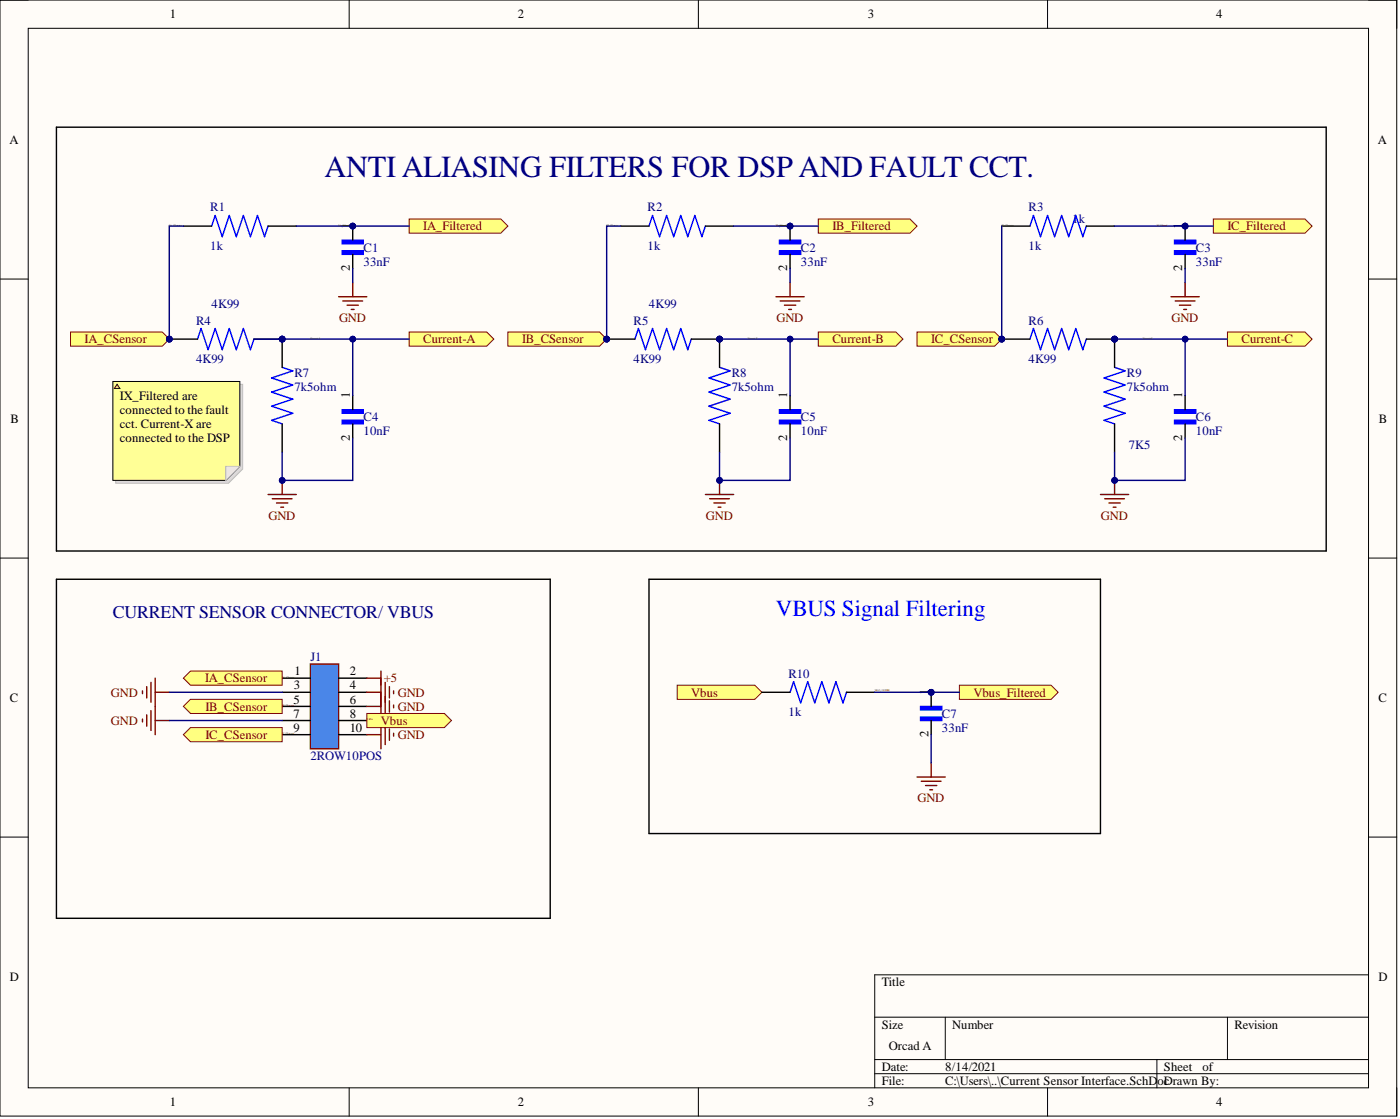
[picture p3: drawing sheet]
<svg xmlns="http://www.w3.org/2000/svg" width="251mm" height="201mm" viewBox="0 0 251 201" stroke-linecap="round" stroke-linejoin="round" font-family="sans-serif">
<defs><g id="words">
<text font-size="5.5" fill="#000080" x="58.2" y="31.8">ANTI ALIASING FILTERS FOR DSP AND FAULT CCT.</text>
<text font-size="4.1" fill="#00f" x="139.2" y="110.6">VBUS Signal Filtering</text>
<text font-size="3.2" fill="#000080" x="20.2" y="110.8">CURRENT SENSOR CONNECTOR/ VBUS</text>
<g font-size="2.3">
<text x="30.5" y="3.3">1</text>
<text x="92.9" y="3.3">2</text>
<text x="155.7" y="3.3">3</text>
<text x="218.2" y="3.3">4</text>
<text x="1.7" y="25.8">A</text>
<text x="247.2" y="25.8">A</text>
<text x="62.8" y="41.1" transform="rotate(-90 62.8 41.1)">1</text>
<text x="141.2" y="41.1" transform="rotate(-90 141.2 41.1)">1</text>
<text x="212.1" y="41.1" transform="rotate(-90 212.1 41.1)">1</text>
<text x="62.8" y="48.7" transform="rotate(-90 62.8 48.7)">2</text>
<text x="141.2" y="48.7" transform="rotate(-90 141.2 48.7)">2</text>
<text x="212.1" y="48.7" transform="rotate(-90 212.1 48.7)">2</text>
<text x="21.5" y="71.7">IX_Filtered are</text>
<text x="62.8" y="71.5" transform="rotate(-90 62.8 71.5)">1</text>
<text x="141.2" y="71.5" transform="rotate(-90 141.2 71.5)">1</text>
<text x="212.1" y="71.5" transform="rotate(-90 212.1 71.5)">1</text>
<text x="1.9" y="75.9">B</text>
<text x="21.5" y="74.3">connected to the fault</text>
<text x="21.5" y="76.8">cct. Current-X are</text>
<text x="247.4" y="75.9">B</text>
<text x="21.5" y="79.3">connected to the DSP</text>
<text x="62.8" y="79.1" transform="rotate(-90 62.8 79.1)">2</text>
<text x="141.2" y="79.1" transform="rotate(-90 141.2 79.1)">2</text>
<text x="212.1" y="79.1" transform="rotate(-90 212.1 79.1)">2</text>
<text x="1.8" y="125.9">C</text>
<text x="52.7" y="123.7">3</text>
<text x="52.8" y="121.1">1</text>
<text x="62.8" y="121.1">2</text>
<text x="62.8" y="123.7">4</text>
<text x="166.6" y="124.7" transform="rotate(-90 166.6 124.7)">1</text>
<text x="247.3" y="125.9">C</text>
<text x="52.6" y="126.2">5</text>
<text x="52.6" y="128.7">7</text>
<text x="52.6" y="131.3">9</text>
<text x="62.8" y="126.2">6</text>
<text x="62.8" y="128.7">8</text>
<text x="62.8" y="131.3">10</text>
<text x="166.6" y="132.3" transform="rotate(-90 166.6 132.3)">2</text>
<text x="1.8" y="176">D</text>
<text x="158.2" y="176.9">Title</text>
<text x="247.3" y="176">D</text>
<text x="158.2" y="184.5">Size</text>
<text x="170.9" y="184.5">Number</text>
<text x="221.5" y="184.5">Revision</text>
<text x="159.5" y="188.3">Orcad A</text>
<text x="158.2" y="192.1">Date:</text>
<text x="158.2" y="194.6">File:</text>
<text x="169.6" y="192.1">8/14/2021</text>
<text x="169.6" y="194.6">C:\Users\..\Current Sensor Interface.SchD</text>
<text x="207.7" y="194.6">oDrawn By:</text>
<text x="208.8" y="192.1">Sheet</text>
<text x="208.8" y="194.6">c</text>
<text x="215.7" y="192.1">of</text>
<text x="30.5" y="198.4">1</text>
<text x="92.9" y="198.4">2</text>
<text x="155.7" y="198.4">3</text>
<text x="218.2" y="198.4">4</text>
</g>
<g font-size="2.3" fill="#000080">
<text x="37.7" y="37.9">R1</text>
<text x="116.2" y="37.9">R2</text>
<text x="184.5" y="37.9">R3</text>
<text x="192.4" y="40">1k</text>
<text x="37.7" y="44.8">1k</text>
<text x="65.2" y="45.1">C1</text>
<text x="65.2" y="47.7">33nF</text>
<text x="116.2" y="44.8">1k</text>
<text x="143.7" y="45.1">C2</text>
<text x="143.7" y="47.7">33nF</text>
<text x="184.5" y="44.8">1k</text>
<text x="214.6" y="45.1">C3</text>
<text x="214.6" y="47.7">33nF</text>
<text x="35.2" y="58.2">R4</text>
<text x="38" y="55.3">4K99</text>
<text x="113.7" y="58.2">R5</text>
<text x="116.4" y="55.3">4K99</text>
<text x="184.5" y="58.2">R6</text>
<text x="35.2" y="65.1">4K99</text>
<text x="113.7" y="65.1">4K99</text>
<text x="184.5" y="65.1">4K99</text>
<text x="52.8" y="67.7">R7</text>
<text x="52.8" y="70.2">7k5ohm</text>
<text x="131.3" y="67.7">R8</text>
<text x="131.3" y="70.2">7k5ohm</text>
<text x="202.2" y="67.7">R9</text>
<text x="202.2" y="70.2">7k5ohm</text>
<text x="65.2" y="75.5">C4</text>
<text x="143.7" y="75.5">C5</text>
<text x="214.6" y="75.5">C6</text>
<text x="65.2" y="78.1">10nF</text>
<text x="143.7" y="78.1">10nF</text>
<text x="202.5" y="80.6">7K5</text>
<text x="214.6" y="78.1">10nF</text>
<text x="55.7" y="118.6">J1</text>
<text x="141.5" y="121.6">R10</text>
<text x="141.5" y="128.4">1k</text>
<text x="169" y="128.7">C7</text>
<text x="169" y="131.3">33nF</text>
<text x="55.7" y="136.3">2ROW10POS</text>
</g>
<g font-size="2.3" fill="#800000">
<text x="75.9" y="41.3">IA_Filtered</text>
<text x="149.3" y="41.3">IB_Filtered</text>
<text x="220.2" y="41.3">IC_Filtered</text>
<text x="60.8" y="57.8">GND</text>
<text x="139.3" y="57.8">GND</text>
<text x="210.2" y="57.8">GND</text>
<text x="15.2" y="61.6">IA_CSensor</text>
<text x="75.9" y="61.6">Current-A</text>
<text x="93.7" y="61.6">IB_CSensor</text>
<text x="149.3" y="61.6">Current-B</text>
<text x="167.1" y="61.6">IC_CSensor</text>
<text x="222.7" y="61.6">Current-C</text>
<text x="48.2" y="93.3">GND</text>
<text x="126.6" y="93.3">GND</text>
<text x="197.5" y="93.3">GND</text>
<text x="19.9" y="124.9">GND</text>
<text x="36.8" y="122.4">IA_CSensor</text>
<text x="68.8" y="122.4">+5</text>
<text x="71.4" y="124.9">GND</text>
<text x="124" y="124.9">Vbus</text>
<text x="174.7" y="124.9">Vbus_Filtered</text>
<text x="19.9" y="130">GND</text>
<text x="36.9" y="127.5">IB_CSensor</text>
<text x="68.3" y="130">Vbus</text>
<text x="71.4" y="127.5">GND</text>
<text x="36.9" y="132.5">IC_CSensor</text>
<text x="71.4" y="132.5">GND</text>
<text x="164.6" y="144">GND</text>
</g>
<g font-size=".4" fill="#800000">
<text x="30.4" y="40.5">IA_CSensor</text>
<text x="60.7" y="40.5">IA_Filtered</text>
<text x="108.8" y="40.5">IB_CSensor</text>
<text x="139.2" y="40.5">IB_Filtered</text>
<text x="179.7" y="40.5">IC_CSensor</text>
<text x="207.6" y="40.5">IC_Filtered</text>
<text x="55.7" y="60.7">Current-A</text>
<text x="134.2" y="60.7">Current-B</text>
<text x="205" y="60.7">Current-C</text>
<text x="50.6" y="121.6">IA_CSensor</text>
<text x="156.9" y="124">VBUS_FILTERED</text>
<text x="50.6" y="131.7">IC_CSensor</text>
<text x="50.6" y="126.6">IB_CSensor</text>
<text x="65.8" y="129.2">VBUS</text>
</g>
</g></defs>
<path d="M0 0h250.6v200.2h-250.6z" fill-rule="evenodd" fill="#fffcf8"/>
<path d="M0 0h250.6v200.2h-250.6z" fill="none" stroke="#000" stroke-width=".18"/>
<path d="M5.1 5.1h240.4v190h-240.4z" fill-rule="evenodd" fill="#fffcf8"/>
<g fill="none" stroke="#000" stroke-width=".18">
<path d="M0 0h5.1M5.1 5.1h240.4v190h-240.4zM62.6 0v5.1M125.3 0v5.1M187.9 0v5.1M245.5 0h5.1v5.1M0 50.1h5.1M245.5 50.1h5.1M0 100.1h5.1M245.5 100.1h5.1M0 150.2h5.1M245.5 150.2h5.1"/>
<path d="M245.5 174.9h-88.6v20.2M62.6 195.1v5.1M125.3 195.1v5.1M156.9 182.5h88.6M156.9 190.1h88.6M156.9 192.6h88.6M169.6 182.5v7.6M187.9 195.1v5.1M207.6 190.1v5M220.2 182.5v7.6M250.6 195.1v5.1"/>
</g>
<path d="M48.1 88.7h5.1M48.9 89.5h3.5M49.6 90.2h2M50.4 91h.5M50.6 86.2v2.5" fill="none" stroke="#800000" stroke-width=".25"/>
<circle cx="50.6" cy="86.2" r=".51" fill="#000080"/>
<circle cx="50.6" cy="86.2" r=".51" fill="none" stroke="#000080" stroke-width=".18"/>
<path d="M126.6 88.7h5M127.3 89.5h3.6M128.1 90.2h2M128.8 91h.5M129.1 86.2v2.5" fill="none" stroke="#800000" stroke-width=".25"/>
<circle cx="129.1" cy="86.2" r=".51" fill="#000080"/>
<circle cx="129.1" cy="86.2" r=".51" fill="none" stroke="#000080" stroke-width=".18"/>
<path d="M73.4 39.3h16.5l1.2 1.3-1.2 1.2h-16.5z" fill-rule="evenodd" fill="#ffff80"/>
<path d="M73.4 39.3h16.5l1.2 1.3-1.2 1.2h-16.5z" fill="none" stroke="#800000" stroke-width=".18"/>
<path d="M146.8 39.3h16.5l1.2 1.3-1.2 1.2h-16.5z" fill-rule="evenodd" fill="#ffff80"/>
<path d="M146.8 39.3h16.5l1.2 1.3-1.2 1.2h-16.5z" fill="none" stroke="#800000" stroke-width=".18"/>
<path d="M197.4 88.7h5.1M198.2 89.5h3.5M199 90.2h2M199.7 91h.5M200 86.2v2.5" fill="none" stroke="#800000" stroke-width=".25"/>
<circle cx="200" cy="86.2" r=".51" fill="#000080"/>
<circle cx="200" cy="86.2" r=".51" fill="none" stroke="#000080" stroke-width=".18"/>
<path d="M217.7 39.3h16.4l1.3 1.3-1.3 1.2h-16.4z" fill-rule="evenodd" fill="#ffff80"/>
<path d="M217.7 39.3h16.4l1.3 1.3-1.3 1.2h-16.4z" fill="none" stroke="#800000" stroke-width=".18"/>
<path d="M12.7 59.6h16.4l1.3 1.2-1.3 1.3h-16.4z" fill-rule="evenodd" fill="#ffff80"/>
<path d="M12.7 59.6h16.4l1.3 1.2-1.3 1.3h-16.4z" fill="none" stroke="#800000" stroke-width=".18"/>
<circle cx="30.4" cy="60.8" r=".51" fill="#000080"/>
<circle cx="30.4" cy="60.8" r=".51" fill="none" stroke="#000080" stroke-width=".18"/>
<path d="M91.1 59.6h16.5l1.2 1.2-1.2 1.3h-16.5z" fill-rule="evenodd" fill="#ffff80"/>
<path d="M91.1 59.6h16.5l1.2 1.2-1.2 1.3h-16.5z" fill="none" stroke="#800000" stroke-width=".18"/>
<circle cx="108.8" cy="60.8" r=".51" fill="#000080"/>
<circle cx="108.8" cy="60.8" r=".51" fill="none" stroke="#000080" stroke-width=".18"/>
<path d="M164.5 59.6h14l1.2 1.2-1.2 1.3h-14z" fill-rule="evenodd" fill="#ffff80"/>
<path d="M164.5 59.6h14l1.2 1.2-1.2 1.3h-14z" fill="none" stroke="#800000" stroke-width=".18"/>
<circle cx="179.7" cy="60.8" r=".51" fill="#000080"/>
<circle cx="179.7" cy="60.8" r=".51" fill="none" stroke="#000080" stroke-width=".18"/>
<path d="M73.4 59.6h13.9l1.3 1.2-1.3 1.3h-13.9z" fill-rule="evenodd" fill="#ffff80"/>
<path d="M73.4 59.6h13.9l1.3 1.2-1.3 1.3h-13.9z" fill="none" stroke="#800000" stroke-width=".18"/>
<path d="M146.8 59.6h13.9l1.3 1.2-1.3 1.3h-13.9z" fill-rule="evenodd" fill="#ffff80"/>
<path d="M146.8 59.6h13.9l1.3 1.2-1.3 1.3h-13.9z" fill="none" stroke="#800000" stroke-width=".18"/>
<path d="M220.2 59.6h13.9l1.3 1.2-1.3 1.3h-13.9z" fill-rule="evenodd" fill="#ffff80"/>
<path d="M220.2 59.6h13.9l1.3 1.2-1.3 1.3h-13.9z" fill="none" stroke="#800000" stroke-width=".18"/>
<path d="M38 40.6l.6-1.9 1.3 3.8 1.2-3.8 1.3 3.8 1.3-3.8 1.2 3.8 1.3-3.8 1.3 3.8 .6-1.9M116.4 40.6l.7-1.9 1.2 3.8 1.3-3.8 1.3 3.8 1.2-3.8 1.3 3.8 1.3-3.8 1.2 3.8 .7-1.9M184.8 40.6l.6-1.9 1.3 3.8 1.2-3.8 1.3 3.8 1.3-3.8 1.2 3.8 1.3-3.8 1.3 3.8 .6-1.9" fill="none" stroke="#00f" stroke-width=".25"/>
<path d="M32.9 40.6h5.1M48.1 40.6h5.1M111.4 40.6h5M126.6 40.6h5M179.7 40.6h5.1M194.9 40.6h5.1" fill="none" stroke="#000" stroke-width=".25"/>
<circle cx="63.3" cy="40.6" r=".51" fill="#000080"/>
<circle cx="63.3" cy="40.6" r=".51" fill="none" stroke="#000080" stroke-width=".18"/>
<path d="M61.4 45h3.8v.6h-3.8z" fill-rule="evenodd" fill="#00f"/>
<path d="M61.4 45h3.8v.6h-3.8z" fill="none" stroke="#00f" stroke-width=".25"/>
<path d="M61.4 43.1h3.8v.6h-3.8z" fill-rule="evenodd" fill="#00f"/>
<path d="M61.4 43.1h3.8v.6h-3.8z" fill="none" stroke="#00f" stroke-width=".25"/>
<path d="M63.3 40.6v2.5M63.3 45.6v2.6" fill="none" stroke="#000" stroke-width=".25"/>
<circle cx="63.3" cy="40.6" r=".51" fill="#000080"/>
<circle cx="63.3" cy="40.6" r=".51" fill="none" stroke="#000080" stroke-width=".18"/>
<circle cx="141.8" cy="40.6" r=".51" fill="#000080"/>
<circle cx="141.8" cy="40.6" r=".51" fill="none" stroke="#000080" stroke-width=".18"/>
<path d="M139.9 45h3.7v.6h-3.7z" fill-rule="evenodd" fill="#00f"/>
<path d="M139.9 45h3.7v.6h-3.7z" fill="none" stroke="#00f" stroke-width=".25"/>
<path d="M139.9 43.1h3.7v.6h-3.7z" fill-rule="evenodd" fill="#00f"/>
<path d="M139.9 43.1h3.7v.6h-3.7z" fill="none" stroke="#00f" stroke-width=".25"/>
<path d="M141.7 40.6v2.5M141.7 45.6v2.6" fill="none" stroke="#000" stroke-width=".25"/>
<circle cx="141.8" cy="40.6" r=".51" fill="#000080"/>
<circle cx="141.8" cy="40.6" r=".51" fill="none" stroke="#000080" stroke-width=".18"/>
<circle cx="212.6" cy="40.6" r=".51" fill="#000080"/>
<circle cx="212.6" cy="40.6" r=".51" fill="none" stroke="#000080" stroke-width=".18"/>
<path d="M210.7 45h3.8v.6h-3.8z" fill-rule="evenodd" fill="#00f"/>
<path d="M210.7 45h3.8v.6h-3.8z" fill="none" stroke="#00f" stroke-width=".25"/>
<path d="M210.7 43.1h3.8v.6h-3.8z" fill-rule="evenodd" fill="#00f"/>
<path d="M210.7 43.1h3.8v.6h-3.8z" fill="none" stroke="#00f" stroke-width=".25"/>
<path d="M212.6 40.6v2.5M212.6 45.6v2.6" fill="none" stroke="#000" stroke-width=".25"/>
<circle cx="212.6" cy="40.6" r=".51" fill="#000080"/>
<circle cx="212.6" cy="40.6" r=".51" fill="none" stroke="#000080" stroke-width=".18"/>
<circle cx="30.4" cy="60.8" r=".51" fill="#000080"/>
<circle cx="30.4" cy="60.8" r=".51" fill="none" stroke="#000080" stroke-width=".18"/>
<circle cx="50.6" cy="60.8" r=".51" fill="#000080"/>
<circle cx="50.6" cy="60.8" r=".51" fill="none" stroke="#000080" stroke-width=".18"/>
<path d="M35.4 60.8l.7-1.9 1.2 3.8 1.3-3.8 1.3 3.8 1.2-3.8 1.3 3.8 1.3-3.8 1.2 3.8 .7-1.9" fill="none" stroke="#00f" stroke-width=".25"/>
<path d="M30.4 60.8h5" fill="none" stroke="#000" stroke-width=".25"/>
<circle cx="30.4" cy="60.8" r=".51" fill="#000080"/>
<circle cx="30.4" cy="60.8" r=".51" fill="none" stroke="#000080" stroke-width=".18"/>
<path d="M45.6 60.8h5" fill="none" stroke="#000" stroke-width=".25"/>
<circle cx="50.6" cy="60.8" r=".51" fill="#000080"/>
<circle cx="50.6" cy="60.8" r=".51" fill="none" stroke="#000080" stroke-width=".18"/>
<circle cx="108.8" cy="60.8" r=".51" fill="#000080"/>
<circle cx="108.8" cy="60.8" r=".51" fill="none" stroke="#000080" stroke-width=".18"/>
<circle cx="129.1" cy="60.8" r=".51" fill="#000080"/>
<circle cx="129.1" cy="60.8" r=".51" fill="none" stroke="#000080" stroke-width=".18"/>
<path d="M113.9 60.8l.6-1.9 1.3 3.8 1.3-3.8 1.2 3.8 1.3-3.8 1.3 3.8 1.2-3.8 1.3 3.8 .6-1.9" fill="none" stroke="#00f" stroke-width=".25"/>
<path d="M108.8 60.8h5.1" fill="none" stroke="#000" stroke-width=".25"/>
<circle cx="108.8" cy="60.8" r=".51" fill="#000080"/>
<circle cx="108.8" cy="60.8" r=".51" fill="none" stroke="#000080" stroke-width=".18"/>
<path d="M124 60.8h5.1" fill="none" stroke="#000" stroke-width=".25"/>
<circle cx="129.1" cy="60.8" r=".51" fill="#000080"/>
<circle cx="129.1" cy="60.8" r=".51" fill="none" stroke="#000080" stroke-width=".18"/>
<circle cx="179.7" cy="60.8" r=".51" fill="#000080"/>
<circle cx="179.7" cy="60.8" r=".51" fill="none" stroke="#000080" stroke-width=".18"/>
<circle cx="200" cy="60.8" r=".51" fill="#000080"/>
<circle cx="200" cy="60.8" r=".51" fill="none" stroke="#000080" stroke-width=".18"/>
<path d="M184.8 60.8l.6-1.9 1.3 3.8 1.2-3.8 1.3 3.8 1.3-3.8 1.2 3.8 1.3-3.8 1.3 3.8 .6-1.9" fill="none" stroke="#00f" stroke-width=".25"/>
<path d="M179.7 60.8h5.1" fill="none" stroke="#000" stroke-width=".25"/>
<circle cx="179.7" cy="60.8" r=".51" fill="#000080"/>
<circle cx="179.7" cy="60.8" r=".51" fill="none" stroke="#000080" stroke-width=".18"/>
<path d="M194.9 60.8h5.1" fill="none" stroke="#000" stroke-width=".25"/>
<circle cx="200" cy="60.8" r=".51" fill="#000080"/>
<circle cx="200" cy="60.8" r=".51" fill="none" stroke="#000080" stroke-width=".18"/>
<circle cx="50.6" cy="60.8" r=".51" fill="#000080"/>
<circle cx="50.6" cy="60.8" r=".51" fill="none" stroke="#000080" stroke-width=".18"/>
<path d="M50.6 65.9l1.9 .6-3.8 1.3 3.8 1.3-3.8 1.2 3.8 1.3-3.8 1.3 3.8 1.2-3.8 1.3 1.9 .6" fill="none" stroke="#00f" stroke-width=".25"/>
<path d="M50.6 60.8v5.1M50.6 76v5.1" fill="none" stroke="#000" stroke-width=".25"/>
<circle cx="50.6" cy="60.8" r=".51" fill="#000080"/>
<circle cx="50.6" cy="60.8" r=".51" fill="none" stroke="#000080" stroke-width=".18"/>
<circle cx="129.1" cy="60.8" r=".51" fill="#000080"/>
<circle cx="129.1" cy="60.8" r=".51" fill="none" stroke="#000080" stroke-width=".18"/>
<path d="M129.1 65.9l1.9 .6-3.8 1.3 3.8 1.3-3.8 1.2 3.8 1.3-3.8 1.3 3.8 1.2-3.8 1.3 1.9 .6" fill="none" stroke="#00f" stroke-width=".25"/>
<path d="M129.1 60.8v5.1M129.1 76v5.1" fill="none" stroke="#000" stroke-width=".25"/>
<circle cx="129.1" cy="60.8" r=".51" fill="#000080"/>
<circle cx="129.1" cy="60.8" r=".51" fill="none" stroke="#000080" stroke-width=".18"/>
<circle cx="200" cy="60.8" r=".51" fill="#000080"/>
<circle cx="200" cy="60.8" r=".51" fill="none" stroke="#000080" stroke-width=".18"/>
<path d="M200 65.9l1.9 .6-3.8 1.3 3.8 1.3-3.8 1.2 3.8 1.3-3.8 1.3 3.8 1.2-3.8 1.3 1.9 .6" fill="none" stroke="#00f" stroke-width=".25"/>
<path d="M200 60.8v5.1M200 76v5.1" fill="none" stroke="#000" stroke-width=".25"/>
<circle cx="200" cy="60.8" r=".51" fill="#000080"/>
<circle cx="200" cy="60.8" r=".51" fill="none" stroke="#000080" stroke-width=".18"/>
<path d="M61.4 75.4h3.8v.6h-3.8z" fill-rule="evenodd" fill="#00f"/>
<path d="M61.4 75.4h3.8v.6h-3.8z" fill="none" stroke="#00f" stroke-width=".25"/>
<path d="M61.4 73.5h3.8v.6h-3.8z" fill-rule="evenodd" fill="#00f"/>
<path d="M61.4 73.5h3.8v.6h-3.8z" fill="none" stroke="#00f" stroke-width=".25"/>
<path d="M63.3 71v2.5M63.3 76v2.6" fill="none" stroke="#000" stroke-width=".25"/>
<path d="M139.9 75.4h3.7v.6h-3.7z" fill-rule="evenodd" fill="#00f"/>
<path d="M139.9 75.4h3.7v.6h-3.7z" fill="none" stroke="#00f" stroke-width=".25"/>
<path d="M139.9 73.5h3.7v.6h-3.7z" fill-rule="evenodd" fill="#00f"/>
<path d="M139.9 73.5h3.7v.6h-3.7z" fill="none" stroke="#00f" stroke-width=".25"/>
<path d="M141.7 71v2.5M141.7 76v2.6" fill="none" stroke="#000" stroke-width=".25"/>
<path d="M210.7 75.4h3.8v.6h-3.8z" fill-rule="evenodd" fill="#00f"/>
<path d="M210.7 75.4h3.8v.6h-3.8z" fill="none" stroke="#00f" stroke-width=".25"/>
<path d="M210.7 73.5h3.8v.6h-3.8z" fill-rule="evenodd" fill="#00f"/>
<path d="M210.7 73.5h3.8v.6h-3.8z" fill="none" stroke="#00f" stroke-width=".25"/>
<path d="M10.1 22.8h227.8v76h-227.8zM212.6 71v2.5M212.6 76v2.6M10.1 103.9h88.6v60.8h-88.6z" fill="none" stroke="#000" stroke-width=".25"/>
<path d="M121.5 122.9h13.9l1.3 1.3-1.3 1.3h-13.9z" fill-rule="evenodd" fill="#ffff80"/>
<path d="M121.5 122.9h13.9l1.3 1.3-1.3 1.3h-13.9z" fill="none" stroke="#800000" stroke-width=".18"/>
<path d="M172.1 122.9h16.5l1.2 1.3-1.2 1.3h-16.5z" fill-rule="evenodd" fill="#ffff80"/>
<path d="M172.1 122.9h16.5l1.2 1.3-1.2 1.3h-16.5z" fill="none" stroke="#800000" stroke-width=".18"/>
<path d="M141.7 124.2l.7-1.9 1.2 3.8 1.3-3.8 1.3 3.8 1.2-3.8 1.3 3.8 1.3-3.8 1.2 3.8 .7-1.9" fill="none" stroke="#00f" stroke-width=".25"/>
<path d="M136.7 124.2h5M151.9 124.2h5" fill="none" stroke="#000" stroke-width=".25"/>
<circle cx="167.1" cy="124.2" r=".51" fill="#000080"/>
<circle cx="167.1" cy="124.2" r=".51" fill="none" stroke="#000080" stroke-width=".18"/>
<path d="M165.2 128.6h3.8v.7h-3.8z" fill-rule="evenodd" fill="#00f"/>
<path d="M165.2 128.6h3.8v.7h-3.8z" fill="none" stroke="#00f" stroke-width=".25"/>
<path d="M165.2 126.7h3.8v.7h-3.8z" fill-rule="evenodd" fill="#00f"/>
<path d="M165.2 126.7h3.8v.7h-3.8z" fill="none" stroke="#00f" stroke-width=".25"/>
<path d="M167.1 124.2v2.5M167.1 129.3v2.5" fill="none" stroke="#000" stroke-width=".25"/>
<circle cx="167.1" cy="124.2" r=".51" fill="#000080"/>
<circle cx="167.1" cy="124.2" r=".51" fill="none" stroke="#000080" stroke-width=".18"/>
<path d="M164.5 139.4h5.1M167.1 136.9v2.5M165.3 140.1h3.5M166 140.9h2.1M166.8 141.7h.5" fill="none" stroke="#800000" stroke-width=".25"/>
<path d="M116.4 103.9h81v45.6h-81z" fill="none" stroke="#000" stroke-width=".25"/>
<path d="M55.7 119.1h5v15.2h-5z" fill-rule="evenodd" fill="#4a86e8"/>
<path d="M55.7 119.1h5v15.2h-5zM25.6 123.9v.5M25.6 129v.5M26.3 123.2v2M26.3 128.2v2.1M27.1 122.4v3.6M27.1 127.5v3.5M27.8 121.6v10.2M27.8 129.3h2.6M27.8 124.2h2.6" fill="none" stroke="#800000" stroke-width=".25"/>
<path d="M50.6 121.6h5.1M50.6 124.2h5.1M50.6 126.7h5.1M50.6 129.3h5.1M50.6 131.8h5.1M60.7 121.6h5.1M60.7 124.2h5.1M60.7 126.7h5.1M60.7 129.3h5.1M60.7 131.8h5.1" fill="none" stroke="#000" stroke-width=".25"/>
<path d="M34.2 120.4h16.4v2.5h-16.4l-1.3-1.3z" fill-rule="evenodd" fill="#ffff80"/>
<path d="M34.2 120.4h16.4v2.5h-16.4l-1.3-1.3z" fill="none" stroke="#800000" stroke-width=".18"/>
<path d="M34.2 130.5h16.4v2.6h-16.4l-1.3-1.3z" fill-rule="evenodd" fill="#ffff80"/>
<path d="M34.2 130.5h16.4v2.6h-16.4l-1.3-1.3z" fill="none" stroke="#800000" stroke-width=".18"/>
<path d="M34.2 125.5h16.4v2.5h-16.4l-1.3-1.3z" fill-rule="evenodd" fill="#ffff80"/>
<path d="M34.2 125.5h16.4v2.5h-16.4l-1.3-1.3z" fill="none" stroke="#800000" stroke-width=".18"/>
<g fill="none" stroke="#800000" stroke-width=".25">
<path d="M60.7 53.2h5.1M61.5 54h3.6M62.3 54.7h2M63 55.5h.5M63.3 50.7v2.5M139.2 53.2h5.1M140 54h3.5M140.7 54.7h2.1M141.5 55.5h.5M141.7 50.7v2.5M210.1 53.2h5.1M210.9 54h3.5"/>
<path d="M211.6 54.7h2M212.4 55.5h.5M212.6 50.7v2.5M65.8 126.7h2.5M65.8 131.8h2.5M68.3 124.2v10.1M69.1 124.9v3.6M69.1 130v3.6M69.9 125.7v2M69.9 130.8v2M70.6 126.5v.5M70.6 131.5v.5"/>
</g>
<path d="M53.2 40.6h20.2" fill="none" stroke="#000080" stroke-width=".25"/>
<circle cx="63.3" cy="40.6" r=".51" fill="#000080"/>
<circle cx="63.3" cy="40.6" r=".51" fill="none" stroke="#000080" stroke-width=".18"/>
<path d="M200 40.6h17.7" fill="none" stroke="#000080" stroke-width=".25"/>
<circle cx="212.6" cy="40.6" r=".51" fill="#000080"/>
<circle cx="212.6" cy="40.6" r=".51" fill="none" stroke="#000080" stroke-width=".18"/>
<path d="M179.7 40.6v20.2" fill="none" stroke="#000080" stroke-width=".25"/>
<circle cx="179.7" cy="60.8" r=".51" fill="#000080"/>
<circle cx="179.7" cy="60.8" r=".51" fill="none" stroke="#000080" stroke-width=".18"/>
<path d="M63.3 60.8h10.1" fill="none" stroke="#000080" stroke-width=".25"/>
<circle cx="63.3" cy="60.8" r=".51" fill="#000080"/>
<circle cx="63.3" cy="60.8" r=".51" fill="none" stroke="#000080" stroke-width=".18"/>
<path d="M212.6 60.8h7.6" fill="none" stroke="#000080" stroke-width=".25"/>
<circle cx="212.6" cy="60.8" r=".51" fill="#000080"/>
<circle cx="212.6" cy="60.8" r=".51" fill="none" stroke="#000080" stroke-width=".18"/>
<path d="M111.4 40.6h-2.6v20.2" fill="none" stroke="#000080" stroke-width=".25"/>
<circle cx="108.8" cy="60.8" r=".51" fill="#000080"/>
<circle cx="108.8" cy="60.8" r=".51" fill="none" stroke="#000080" stroke-width=".18"/>
<path d="M63.3 48.2v2.5M131.6 40.6h15.2M141.7 48.2v2.5" fill="none" stroke="#000080" stroke-width=".25"/>
<circle cx="141.8" cy="40.6" r=".51" fill="#000080"/>
<circle cx="141.8" cy="40.6" r=".51" fill="none" stroke="#000080" stroke-width=".18"/>
<path d="M32.9 40.6h-2.5v20.2M212.6 48.2v2.5" fill="none" stroke="#000080" stroke-width=".25"/>
<circle cx="30.4" cy="60.8" r=".51" fill="#000080"/>
<circle cx="30.4" cy="60.8" r=".51" fill="none" stroke="#000080" stroke-width=".18"/>
<path d="M141.7 60.8v10.2" fill="none" stroke="#000080" stroke-width=".25"/>
<circle cx="141.8" cy="60.8" r=".51" fill="#000080"/>
<circle cx="141.8" cy="60.8" r=".51" fill="none" stroke="#000080" stroke-width=".18"/>
<path d="M45.6 60.8h17.7v10.2" fill="none" stroke="#000080" stroke-width=".25"/>
<circle cx="50.6" cy="60.8" r=".51" fill="#000080"/>
<circle cx="50.6" cy="60.8" r=".51" fill="none" stroke="#000080" stroke-width=".18"/>
<circle cx="63.3" cy="60.8" r=".51" fill="#000080"/>
<circle cx="63.3" cy="60.8" r=".51" fill="none" stroke="#000080" stroke-width=".18"/>
<path d="M63.3 78.6v7.6h-12.7v-5.1" fill="none" stroke="#000080" stroke-width=".25"/>
<circle cx="50.6" cy="86.2" r=".51" fill="#000080"/>
<circle cx="50.6" cy="86.2" r=".51" fill="none" stroke="#000080" stroke-width=".18"/>
<path d="M141.7 78.6v7.6h-12.6v-5.1" fill="none" stroke="#000080" stroke-width=".25"/>
<circle cx="129.1" cy="86.2" r=".51" fill="#000080"/>
<circle cx="129.1" cy="86.2" r=".51" fill="none" stroke="#000080" stroke-width=".18"/>
<path d="M200 60.8h12.6v10.2" fill="none" stroke="#000080" stroke-width=".25"/>
<circle cx="212.6" cy="60.8" r=".51" fill="#000080"/>
<circle cx="212.6" cy="60.8" r=".51" fill="none" stroke="#000080" stroke-width=".18"/>
<circle cx="200" cy="60.8" r=".51" fill="#000080"/>
<circle cx="200" cy="60.8" r=".51" fill="none" stroke="#000080" stroke-width=".18"/>
<path d="M212.6 78.6v7.6h-12.6v-5.1" fill="none" stroke="#000080" stroke-width=".25"/>
<circle cx="200" cy="86.2" r=".51" fill="#000080"/>
<circle cx="200" cy="86.2" r=".51" fill="none" stroke="#000080" stroke-width=".18"/>
<path d="M129.1 60.8h17.7" fill="none" stroke="#000080" stroke-width=".25"/>
<circle cx="141.8" cy="60.8" r=".51" fill="#000080"/>
<circle cx="141.8" cy="60.8" r=".51" fill="none" stroke="#000080" stroke-width=".18"/>
<circle cx="129.1" cy="60.8" r=".51" fill="#000080"/>
<circle cx="129.1" cy="60.8" r=".51" fill="none" stroke="#000080" stroke-width=".18"/>
<path d="M156.9 124.2h15.2" fill="none" stroke="#000080" stroke-width=".25"/>
<circle cx="167.1" cy="124.2" r=".51" fill="#000080"/>
<circle cx="167.1" cy="124.2" r=".51" fill="none" stroke="#000080" stroke-width=".18"/>
<path d="M30.4 129.3h20.2M30.4 124.2h20.2M167.1 131.8v5.1" fill="none" stroke="#000080" stroke-width=".25"/>
<path d="M65.8 128h13.9l1.3 1.3-1.3 1.2h-13.9z" fill-rule="evenodd" fill="#ffff80"/>
<path d="M65.8 128h13.9l1.3 1.3-1.3 1.2h-13.9z" fill="none" stroke="#800000" stroke-width=".18"/>
<path d="M65.8 124.2h2.5M65.8 121.6h2.5M68.3 120.4v6.3M69.1 122.4v3.6M69.9 123.2v2M70.6 123.9v.5" fill="none" stroke="#800000" stroke-width=".25"/>
<path d="M20.8 68.9h22.7v15.2l-2.5 2.6h-20.2z" fill-rule="evenodd" fill="#e0ddd7"/>
<path d="M20.8 68.9h22.7v15.2l-2.5 2.6h-20.2z" fill="none" stroke="#bfbdba" stroke-width=".18"/>
<path d="M20.2 68.4h22.8v15.2l-2.5 2.6h-20.3z" fill-rule="evenodd" fill="#ffff96"/>
<path d="M20.2 68.4h22.8v15.2l-2.5 2.6h-20.3z" fill="none" stroke="#000" stroke-width=".18"/>
<path d="M40.5 83.6h2.5l-2.5 2.6z" fill="#f2f0d8"/>
<path d="M40.5 83.6h2.5l-2.5 2.6z" fill="none" stroke="#bfbdba" stroke-width=".18"/>
<path d="M21 68.9l.5 .8h-1z" fill="#ffcc78"/>
<path d="M21 68.9l.5 .8h-1z" fill="none" stroke="#300" stroke-width=".18"/>
<use href="#words"/>
</svg>
